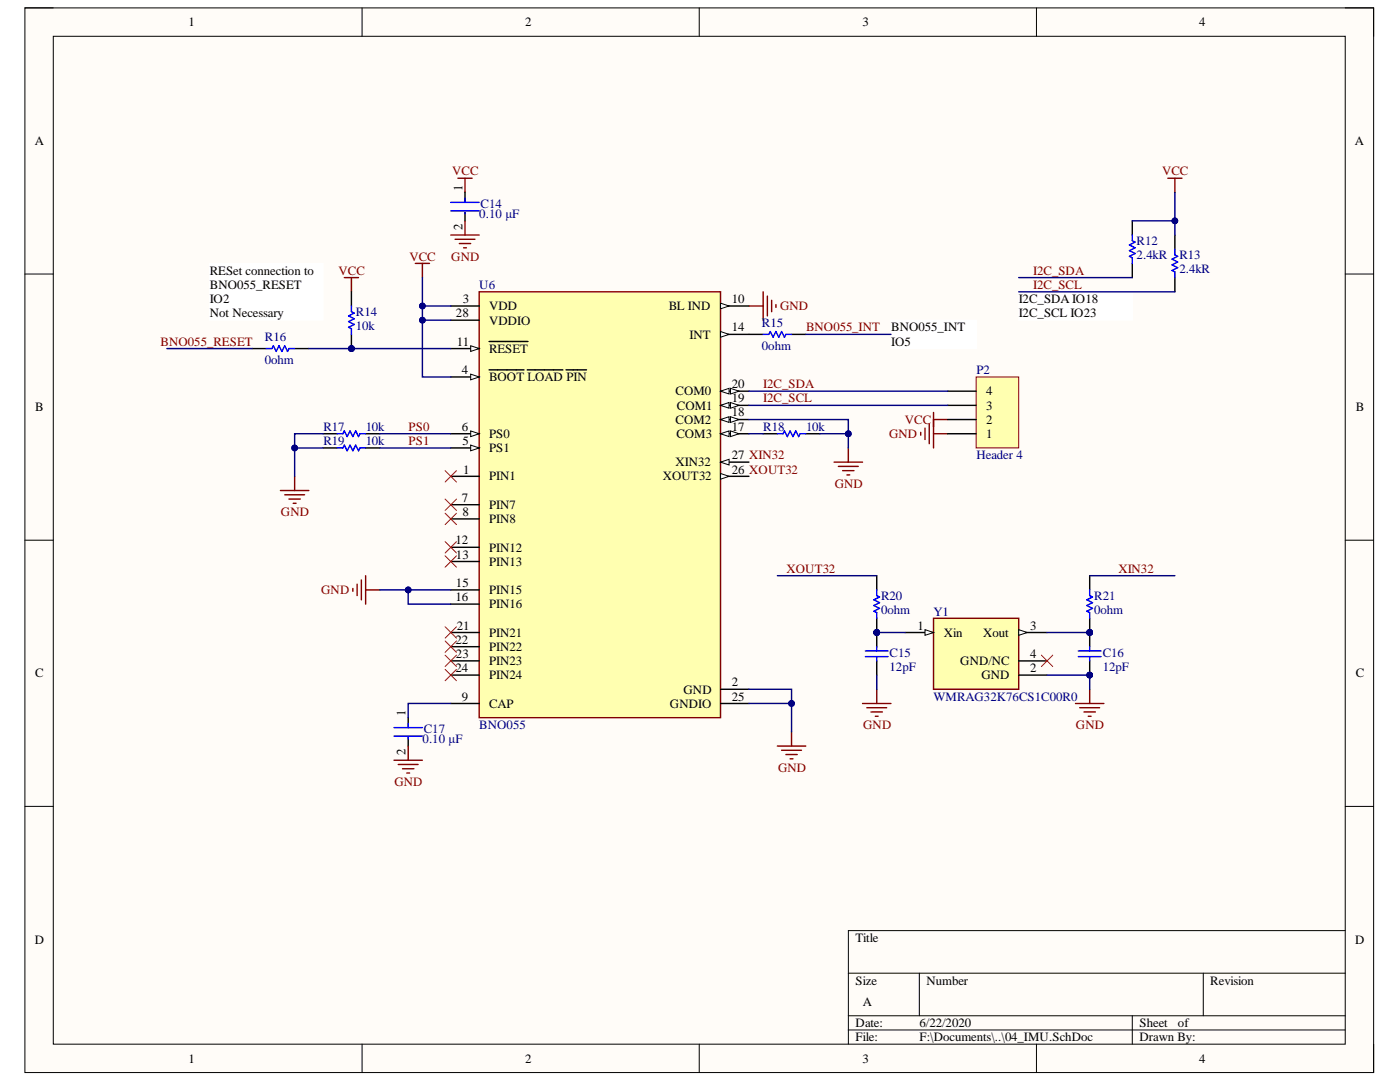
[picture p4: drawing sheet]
<svg xmlns="http://www.w3.org/2000/svg" width="279mm" height="216mm" viewBox="0 0 279 216" stroke-linecap="round" stroke-linejoin="round" font-family="sans-serif">
<defs><g id="words">
<g font-size="2.6">
<text x="92.3" y="38.1" transform="rotate(-90 92.3 38.1)">1</text>
<text x="92.3" y="45.8" transform="rotate(-90 92.3 45.8)">2</text>
<text x="80.9" y="142.9" transform="rotate(-90 80.9 142.9)">1</text>
<text x="80.9" y="150.6" transform="rotate(-90 80.9 150.6)">2</text>
</g>
<g font-size="2.5">
<text x="37.6" y="5.2">1</text>
<text x="104.8" y="5.2">2</text>
<text x="172.1" y="5.2">3</text>
<text x="239.3" y="5.2">4</text>
<text x="6.9" y="29">A</text>
<text x="270.4" y="29">A</text>
<text x="41.9" y="54.8">RESet connection to</text>
<text x="41.9" y="57.7">BNO055_RESET</text>
<text x="41.9" y="60.4">IO2</text>
<text x="41.9" y="63.3">Not Necessary</text>
<text x="91" y="63.3">28</text>
<text x="92.4" y="60.4">3</text>
<text x="97.6" y="61.9">VDD</text>
<text x="97.6" y="64.8">VDDIO</text>
<text x="133.5" y="61.9">BL IND</text>
<text x="146.1" y="60.4">10</text>
<text x="203.3" y="60.4">I2C_SDA IO18</text>
<text x="203.3" y="63.3">I2C_SCL IO23</text>
<text x="91.2" y="69">11</text>
<text x="97.6" y="70.4">RESET</text>
<text x="137.6" y="67.5">INT</text>
<text x="146.1" y="66.1">14</text>
<text x="177.9" y="66.1">BNO055_INT</text>
<text x="177.9" y="69">IO5</text>
<text x="92.2" y="74.6">4</text>
<text x="97.6" y="76.1">BOOT LOAD PIN</text>
<text x="146.1" y="77.4">20</text>
<text x="7" y="82.1">B</text>
<text x="134.8" y="78.9">COM0</text>
<text x="135.1" y="81.8">COM1</text>
<text x="146.1" y="80.3">19</text>
<text x="146.1" y="83.1">18</text>
<text x="196.8" y="81.8">3</text>
<text x="196.8" y="78.9">4</text>
<text x="270.6" y="82.1">B</text>
<text x="92.2" y="86">6</text>
<text x="92.3" y="88.8">5</text>
<text x="97.6" y="87.4">PS0</text>
<text x="134.8" y="84.5">COM2</text>
<text x="135" y="87.4">COM3</text>
<text x="146.1" y="86">17</text>
<text x="196.8" y="87.4">1</text>
<text x="196.8" y="84.5">2</text>
<text x="92.4" y="94.5">1</text>
<text x="97.6" y="95.9">PIN1</text>
<text x="97.6" y="90.2">PS1</text>
<text x="132.3" y="95.9">XOUT32</text>
<text x="134.8" y="93.1">XIN32</text>
<text x="146.1" y="91.6">27 XIN32</text>
<text x="146.1" y="94.5">26 XOUT32</text>
<text x="92.2" y="100.2">7</text>
<text x="97.6" y="101.5">PIN7</text>
<text x="92.3" y="103">8</text>
<text x="97.6" y="104.4">PIN8</text>
<text x="90.9" y="108.6">12</text>
<text x="91" y="111.5">13</text>
<text x="97.6" y="110.1">PIN12</text>
<text x="97.6" y="112.9">PIN13</text>
<text x="90.9" y="120">16</text>
<text x="91" y="117.2">15</text>
<text x="97.6" y="118.5">PIN15</text>
<text x="91.2" y="125.6">21</text>
<text x="97.6" y="121.4">PIN16</text>
<text x="183.1" y="125.6">1</text>
<text x="205.6" y="125.6">3</text>
<text x="90.9" y="128.5">22</text>
<text x="91" y="131.3">23</text>
<text x="97.6" y="127.1">PIN21</text>
<text x="97.6" y="129.9">PIN22</text>
<text x="188.3" y="127.1">Xin</text>
<text x="196.2" y="127.1">Xout</text>
<text x="205.6" y="131.3">4</text>
<text x="7" y="135.2">C</text>
<text x="90.9" y="134.2">24</text>
<text x="97.6" y="132.7">PIN23</text>
<text x="97.6" y="135.5">PIN24</text>
<text x="146.1" y="137">2</text>
<text x="191.6" y="132.7">GND/NC</text>
<text x="195.9" y="135.5">GND</text>
<text x="205.6" y="134.2">2</text>
<text x="270.6" y="135.2">C</text>
<text x="92.2" y="139.8">9</text>
<text x="97.6" y="141.2">CAP</text>
<text x="133.7" y="141.2">GNDIO</text>
<text x="136.4" y="138.4">GND</text>
<text x="146.1" y="139.8">25</text>
<text x="6.9" y="188.3">D</text>
<text x="170.8" y="187.9">Title</text>
<text x="270.5" y="188.3">D</text>
<text x="170.8" y="196.5">Size</text>
<text x="184.9" y="196.5">Number</text>
<text x="241.5" y="196.5">Revision</text>
<text x="172.2" y="200.7">A</text>
<text x="170.8" y="204.9">Date:</text>
<text x="170.8" y="207.8">File:</text>
<text x="183.5" y="204.9">6/22/2020</text>
<text x="183.5" y="207.8">F:\Documents\..\04_IMU.SchDoc</text>
<text x="227.4" y="204.9">Sheet</text>
<text x="227.4" y="207.8">Drawn By:</text>
<text x="235.1" y="204.9">of</text>
<text x="37.6" y="212">1</text>
<text x="104.8" y="212">2</text>
<text x="172.1" y="212">3</text>
<text x="239.3" y="212">4</text>
</g>
<g font-size="2.5" fill="#800000">
<text x="90.2" y="35">VCC</text>
<text x="231.9" y="35">VCC</text>
<text x="81.7" y="52">VCC</text>
<text x="90.1" y="52">GND</text>
<text x="67.6" y="54.8">VCC</text>
<text x="206.2" y="54.8">I2C_SDA</text>
<text x="206.2" y="57.7">I2C_SCL</text>
<text x="155.7" y="61.9">GND</text>
<text x="32.1" y="69">BNO055_RESET</text>
<text x="160.9" y="66.1">BNO055_INT</text>
<text x="152.3" y="77.4">I2C_SDA</text>
<text x="152.3" y="80.3">I2C_SCL</text>
<text x="81.5" y="86">PS0</text>
<text x="81.5" y="88.8">PS1</text>
<text x="177.4" y="87.4">GND</text>
<text x="180.6" y="84.5">VCC</text>
<text x="166.6" y="97.3">GND</text>
<text x="56.1" y="103">GND</text>
<text x="64.1" y="118.5">GND</text>
<text x="157" y="114.3">XOUT32</text>
<text x="223.2" y="114.3">XIN32</text>
<text x="172.3" y="145.5">GND</text>
<text x="214.7" y="145.5">GND</text>
<text x="155.3" y="154">GND</text>
<text x="78.7" y="156.8">GND</text>
</g>
<g font-size="2.5" fill="#000080">
<text x="95.9" y="41.5">C14</text>
<text x="95.7" y="43.4">0.10 μF</text>
<text x="226.8" y="51.7">2.4kR</text>
<text x="226.8" y="48.9">R12</text>
<text x="235.4" y="51.7">R13</text>
<text x="95.7" y="57.7">U6</text>
<text x="235.4" y="54.5">2.4kR</text>
<text x="71" y="65.9">10k</text>
<text x="71" y="63.1">R14</text>
<text x="152.1" y="65.3">R15</text>
<text x="52.9" y="68.1">R16</text>
<text x="152.1" y="69.8">0ohm</text>
<text x="52.9" y="72.7">0ohm</text>
<text x="194.9" y="74.6">P2</text>
<text x="64.5" y="86">R17</text>
<text x="64.5" y="88.8">R19</text>
<text x="73" y="86">10k</text>
<text x="73" y="88.8">10k</text>
<text x="152.3" y="86">R18</text>
<text x="160.9" y="86">10k</text>
<text x="194.9" y="91.6">Header 4</text>
<text x="175.8" y="119.7">R20</text>
<text x="218.4" y="119.7">R21</text>
<text x="175.8" y="122.5">0ohm</text>
<text x="186.3" y="122.8">Y1</text>
<text x="218.4" y="122.5">0ohm</text>
<text x="177.5" y="131">C15</text>
<text x="220.1" y="131">C16</text>
<text x="177.5" y="133.8">12pF</text>
<text x="220.1" y="133.8">12pF</text>
<text x="186.3" y="139.8">WMRAG32K76CS1C00R0</text>
<text x="84.3" y="148.3">0.10 μF</text>
<text x="84.6" y="146.3">C17</text>
<text x="95.7" y="145.5">BNO055</text>
</g>
</g></defs>
<path d="M5 1.6h269.1v212.4h-269.1z" fill-rule="evenodd" fill="#fffcf8"/>
<path d="M5 1.6h269.1v212.4h-269.1z" fill="none" stroke="#000" stroke-width=".2"/>
<path d="M10.6 7.2h257.9v201.2h-257.9z" fill-rule="evenodd" fill="#fffcf8"/>
<g fill="none" stroke="#000" stroke-width=".2">
<path d="M5 1.6h5.6M10.6 7.2h257.9v201.2h-257.9zM72.3 1.6v5.6M139.5 1.6v5.6M206.8 1.6v5.6M268.5 1.6h5.6v5.6M5 54.7h5.6M268.5 54.7h5.6M5 107.8h5.6M268.5 107.8h5.6M5 160.9h5.6M268.5 160.9h5.6"/>
<path d="M169.3 194.2h99.2M183.5 194.2v8.5M240.1 194.2v8.5M268.5 185.7h-99.2v22.7M72.3 208.4v5.6M139.5 208.4v5.6M169.3 202.7h99.2M169.3 205.5h99.2M206.8 208.4v5.6M226 202.7v5.7M274.1 208.4v5.6"/>
</g>
<path d="M91.4 35.6h2.8M92.8 35.6v2.8M90 46.9h5.6M90.8 47.7h4M91.7 48.6h2.2M92.5 49.4h.6M92.8 44.1v2.8" fill="none" stroke="#800000" stroke-width=".28"/>
<path d="M92.8 38.4v2M92.8 42.4v1.7" fill="none" stroke="#000" stroke-width=".28"/>
<path d="M92.8 39.5v.9M90 40.4h5.6M90 42.1h5.6M92.8 42.4v.2" fill="none" stroke="#00f" stroke-width=".28"/>
<path d="M95.6 58.2h48.2v85h-48.2z" fill-rule="evenodd" fill="#ffffb0"/>
<path d="M95.6 58.2h48.2v85h-48.2z" fill="none" stroke="#800000" stroke-width=".28"/>
<path d="M90 61.1h5.6M90 63.9h5.6M90 95h5.6M143.8 92.2h5.7M90 100.7h5.6M90 103.5h5.6M90 109.2h5.6M90 112h5.6M90 126.2h5.6M90 129h5.6M90 131.9h5.6M90 134.7h5.6" fill="none" stroke="#000" stroke-width=".28"/>
<path d="M143.8 92.2l1.7-.6v1.2z" fill="#f8fcff"/>
<path d="M143.8 92.2l1.7-.6v1.2z" fill="none" stroke="#000" stroke-width=".2"/>
<path d="M143.8 95h5.7" fill="none" stroke="#000" stroke-width=".28"/>
<path d="M143.8 94.5l1.7 .5-1.7 .6z" fill="#f8fcff"/>
<path d="M143.8 94.5l1.7 .5-1.7 .6z" fill="none" stroke="#000" stroke-width=".2"/>
<path d="M90 75.2h5.6" fill="none" stroke="#000" stroke-width=".28"/>
<path d="M93.9 74.7l1.7 .5-1.7 .6z" fill="#f8fcff"/>
<path d="M93.9 74.7l1.7 .5-1.7 .6z" fill="none" stroke="#000" stroke-width=".2"/>
<path d="M97.6 73.8h7M105.2 73.8h7.1M113 73.8h4.1M143.8 66.7h5.7M90 140.4h5.6" fill="none" stroke="#000" stroke-width=".28"/>
<path d="M143.8 66.2l1.7 .5-1.7 .6z" fill="#f8fcff"/>
<path d="M143.8 66.2l1.7 .5-1.7 .6z" fill="none" stroke="#000" stroke-width=".2"/>
<path d="M90 69.6h5.6" fill="none" stroke="#000" stroke-width=".28"/>
<path d="M93.9 69l1.7 .6-1.7 .5z" fill="#f8fcff"/>
<path d="M93.9 69l1.7 .6-1.7 .5z" fill="none" stroke="#000" stroke-width=".2"/>
<path d="M97.6 68.1h7.8M143.8 80.9h5.7" fill="none" stroke="#000" stroke-width=".28"/>
<path d="M143.8 80.9l1.7-.6v1.2z" fill="#f8fcff"/>
<path d="M143.8 80.9l1.7-.6v1.2z" fill="none" stroke="#000" stroke-width=".2"/>
<path d="M145.8 80.3l1.7 .6-1.7 .6z" fill="#f8fcff"/>
<path d="M145.8 80.3l1.7 .6-1.7 .6z" fill="none" stroke="#000" stroke-width=".2"/>
<path d="M143.8 78.1h5.7" fill="none" stroke="#000" stroke-width=".28"/>
<path d="M143.8 78.1l1.7-.6v1.1z" fill="#f8fcff"/>
<path d="M143.8 78.1l1.7-.6v1.1z" fill="none" stroke="#000" stroke-width=".2"/>
<path d="M145.8 77.5l1.7 .6-1.7 .5z" fill="#f8fcff"/>
<path d="M145.8 77.5l1.7 .6-1.7 .5z" fill="none" stroke="#000" stroke-width=".2"/>
<path d="M90 89.4h5.6M143.8 137.5h5.7" fill="none" stroke="#000" stroke-width=".28"/>
<path d="M93.9 88.8l1.7 .6-1.7 .6z" fill="#f8fcff"/>
<path d="M93.9 88.8l1.7 .6-1.7 .6z" fill="none" stroke="#000" stroke-width=".2"/>
<path d="M90 86.5h5.6" fill="none" stroke="#000" stroke-width=".28"/>
<path d="M93.9 86l1.7 .5-1.7 .6z" fill="#f8fcff"/>
<path d="M93.9 86l1.7 .5-1.7 .6z" fill="none" stroke="#000" stroke-width=".2"/>
<path d="M143.8 61.1h5.7" fill="none" stroke="#000" stroke-width=".28"/>
<path d="M143.8 60.5l1.7 .6-1.7 .5z" fill="#f8fcff"/>
<path d="M143.8 60.5l1.7 .6-1.7 .5z" fill="none" stroke="#000" stroke-width=".2"/>
<path d="M143.8 86.5h5.7M90 117.7h5.6M90 120.5h5.6" fill="none" stroke="#000" stroke-width=".28"/>
<path d="M143.8 86.5l1.7-.5v1.1z" fill="#f8fcff"/>
<path d="M143.8 86.5l1.7-.5v1.1z" fill="none" stroke="#000" stroke-width=".2"/>
<path d="M145.8 86l1.7 .5-1.7 .6z" fill="#f8fcff"/>
<path d="M145.8 86l1.7 .5-1.7 .6z" fill="none" stroke="#000" stroke-width=".2"/>
<path d="M143.8 83.7h5.7" fill="none" stroke="#000" stroke-width=".28"/>
<path d="M143.8 83.7l1.7-.5v1.1z" fill="#f8fcff"/>
<path d="M143.8 83.7l1.7-.5v1.1z" fill="none" stroke="#000" stroke-width=".2"/>
<path d="M145.8 83.2l1.7 .5-1.7 .6z" fill="#f8fcff"/>
<path d="M145.8 83.2l1.7 .5-1.7 .6z" fill="none" stroke="#000" stroke-width=".2"/>
<path d="M81.5 143.2v2M81.5 147.2v1.7M143.8 140.4h5.7" fill="none" stroke="#000" stroke-width=".28"/>
<g fill="none" stroke="#800000" stroke-width=".28">
<path d="M82.9 52.6h2.8M84.3 52.6v2.8M152.3 58.2v5.7M153.1 59.1v3.9M154 59.9v2.3M149.5 61.1h2.8M154.9 60.8v.5M70.4 117.4v.6M71.3 116.6v2.2M72.1 115.7v4M73 114.9v5.6M73 117.7h2.8"/>
<path d="M78.6 151.7h5.7M79.5 152.5h3.9M80.3 153.4h2.3M81.2 154.2h.6M81.5 148.9v2.8M155.1 148.9h5.7M156 149.7h4M156.8 150.6h2.3M157.7 151.4h.5M158 146v2.9"/>
</g>
<path d="M78.6 145.2h5.7M78.6 146.9h5.7M81.5 144.3v.9M81.5 147.2v.2" fill="none" stroke="#00f" stroke-width=".28"/>
<path d="M186.3 123.4h17v14.1h-17z" fill-rule="evenodd" fill="#ffffb0"/>
<path d="M186.3 123.4h17v14.1h-17z" fill="none" stroke="#800000" stroke-width=".28"/>
<path d="M180.6 126.2h5.7" fill="none" stroke="#000" stroke-width=".28"/>
<path d="M184.6 125.6l1.7 .6-1.7 .6z" fill="#f8fcff"/>
<path d="M184.6 125.6l1.7 .6-1.7 .6z" fill="none" stroke="#000" stroke-width=".2"/>
<path d="M203.3 126.2h5.7" fill="none" stroke="#000" stroke-width=".28"/>
<path d="M203.3 125.6l1.7 .6-1.7 .6z" fill="#f8fcff"/>
<path d="M203.3 125.6l1.7 .6-1.7 .6z" fill="none" stroke="#000" stroke-width=".2"/>
<path d="M203.3 134.7h5.7M203.3 131.9h5.7" fill="none" stroke="#000" stroke-width=".28"/>
<circle cx="175" cy="126.2" r=".57" fill="#000080"/>
<circle cx="175" cy="126.2" r=".57" fill="none" stroke="#000080" stroke-width=".2"/>
<path d="M175 126.2v2.8M175 131.9v2.8" fill="none" stroke="#000" stroke-width=".28"/>
<circle cx="175" cy="126.2" r=".57" fill="#000080"/>
<circle cx="175" cy="126.2" r=".57" fill="none" stroke="#000080" stroke-width=".2"/>
<path d="M172.7 129.9h4.5M172.7 131h4.5M175 129v.9M175 131v.9" fill="none" stroke="#00f" stroke-width=".28"/>
<circle cx="217.5" cy="134.7" r=".57" fill="#000080"/>
<circle cx="217.5" cy="134.7" r=".57" fill="none" stroke="#000080" stroke-width=".2"/>
<circle cx="217.5" cy="126.2" r=".57" fill="#000080"/>
<circle cx="217.5" cy="126.2" r=".57" fill="none" stroke="#000080" stroke-width=".2"/>
<path d="M217.5 131.9v2.8" fill="none" stroke="#000" stroke-width=".28"/>
<circle cx="217.5" cy="134.7" r=".57" fill="#000080"/>
<circle cx="217.5" cy="134.7" r=".57" fill="none" stroke="#000080" stroke-width=".2"/>
<path d="M217.5 126.2v2.8" fill="none" stroke="#000" stroke-width=".28"/>
<circle cx="217.5" cy="126.2" r=".57" fill="#000080"/>
<circle cx="217.5" cy="126.2" r=".57" fill="none" stroke="#000080" stroke-width=".2"/>
<path d="M215.2 129.9h4.5M215.2 131h4.5M217.5 129v.9M217.5 131v.9" fill="none" stroke="#00f" stroke-width=".28"/>
<path d="M175 137.5v2.9M217.5 137.5v2.9M172.1 140.4h5.7M173 141.2h4M173.8 142.1h2.3M174.7 142.9h.5M214.6 140.4h5.7M215.5 141.2h3.9M216.3 142.1h2.3M217.2 142.9h.5" fill="none" stroke="#800000" stroke-width=".28"/>
<circle cx="217.5" cy="126.2" r=".57" fill="#000080"/>
<circle cx="217.5" cy="126.2" r=".57" fill="none" stroke="#000080" stroke-width=".2"/>
<path d="M217.5 123.4v2.8" fill="none" stroke="#000" stroke-width=".28"/>
<circle cx="217.5" cy="126.2" r=".57" fill="#000080"/>
<circle cx="217.5" cy="126.2" r=".57" fill="none" stroke="#000080" stroke-width=".2"/>
<path d="M217.5 114.9v2.8" fill="none" stroke="#000" stroke-width=".28"/>
<path d="M217.5 117.7v1.1l.5 .3-1.1 .6 1.1 .6-1.1 .5 1.1 .6-1.1 .6 .6 .2v1.2" fill="none" stroke="#00f" stroke-width=".28"/>
<circle cx="175" cy="126.2" r=".57" fill="#000080"/>
<circle cx="175" cy="126.2" r=".57" fill="none" stroke="#000080" stroke-width=".2"/>
<path d="M175 123.4v2.8" fill="none" stroke="#000" stroke-width=".28"/>
<circle cx="175" cy="126.2" r=".57" fill="#000080"/>
<circle cx="175" cy="126.2" r=".57" fill="none" stroke="#000080" stroke-width=".2"/>
<path d="M64.5 86.5h2.8M64.5 89.4h2.8M73 86.5h2.8M73 89.4h2.8M175 114.9v2.8" fill="none" stroke="#000" stroke-width=".28"/>
<path d="M67.3 86.5h1.1l.3-.5 .6 1.1 .6-1.1 .5 1.1 .6-1.1 .5 1.1 .3-.6h1.2M67.3 89.4h1.1l.3-.6 .6 1.2 .6-1.2 .5 1.2 .6-1.2 .5 1.2 .3-.6h1.2M175 117.7v1.1l.5 .3-1.1 .6 1.1 .6-1.1 .5 1.1 .6-1.1 .6 .6 .2v1.2" fill="none" stroke="#00f" stroke-width=".28"/>
<g fill="none" stroke="#f00" stroke-width=".2">
<path d="M88.8 99.6l2.3 2.2M88.8 93.9l2.3 2.3M91.1 99.6l-2.3 2.2M91.1 93.9l-2.3 2.3M88.8 102.4l2.3 2.3M88.8 108.1l2.3 2.2M88.8 110.9l2.3 2.3M91.1 102.4l-2.3 2.3M91.1 108.1l-2.3 2.2M91.1 110.9l-2.3 2.3M88.8 125.1l2.3 2.2M88.8 127.9l2.3 2.3"/>
<path d="M88.8 130.7l2.3 2.3M88.8 133.6l2.3 2.2M91.1 125.1l-2.3 2.2M91.1 127.9l-2.3 2.3M91.1 130.7l-2.3 2.3M91.1 133.6l-2.3 2.2M207.8 130.7l2.3 2.3M210.1 130.7l-2.3 2.3"/>
</g>
<path d="M68.7 55.4h2.8M70.1 55.4v2.8M56 97.9h5.6M56.8 98.7h4M57.7 99.6h2.2M58.8 95v2.9M58.5 100.4h.6" fill="none" stroke="#800000" stroke-width=".28"/>
<circle cx="70.1" cy="69.6" r=".57" fill="#000080"/>
<circle cx="70.1" cy="69.6" r=".57" fill="none" stroke="#000080" stroke-width=".2"/>
<path d="M70.1 58.2v2.9M70.1 66.7v2.9" fill="none" stroke="#000" stroke-width=".28"/>
<circle cx="70.1" cy="69.6" r=".57" fill="#000080"/>
<circle cx="70.1" cy="69.6" r=".57" fill="none" stroke="#000080" stroke-width=".2"/>
<path d="M226 46.9v1.1l.5 .3-1.1 .6 1.1 .6-1.1 .5 1.1 .6-1.1 .5 .6 .3v1.2M234.5 49.7v1.2l.5 .2-1.1 .6 1.1 .6-1.1 .5 1.1 .6-1.1 .6 .6 .3v1.1M53.1 69.6h1.2l.3-.6 .5 1.1 .6-1.1 .6 1.1 .5-1.1 .6 1.1 .3-.5h1.1M70.1 61.1v1.1l.6 .3-1.1 .5 1.1 .6-1.1 .6 1.1 .5-1.1 .6 .5 .3v1.1M152.3 66.7h1.1l.3-.5 .6 1.1 .6-1.1 .5 1.1 .6-1.1 .6 1.1 .2-.6h1.2M155.1 86.5h1.2l.3-.5 .5 1.1 .6-1.1 .5 1.1 .6-1.1 .6 1.1 .3-.6h1.1" fill="none" stroke="#00f" stroke-width=".28"/>
<path d="M226 44.1v2.8M226 52.6v2.8M234.5 46.9v2.8M234.5 55.4v2.8M50.3 69.6h2.8M58.8 69.6h2.8M149.5 66.7h2.8M158 66.7h2.8M152.3 86.5h2.8M160.8 86.5h2.8" fill="none" stroke="#000" stroke-width=".28"/>
<path d="M233.1 35.6h2.8M234.5 35.6v2.8M166.5 92.2h5.6M167.3 93.1h4M168.2 93.9h2.2M169 94.8h.6M169.3 89.4v2.8" fill="none" stroke="#800000" stroke-width=".28"/>
<path d="M41.8 52.6h22.7v11.3h-22.7z" fill-rule="evenodd" fill="#fff"/>
<path d="M41.8 52.6h22.7v11.3h-22.7z" fill="none" stroke="#fff" stroke-width=".2"/>
<path d="M177.8 63.9h17v5.7h-17z" fill-rule="evenodd" fill="#fff"/>
<path d="M177.8 63.9h17v5.7h-17z" fill="none" stroke="#fff" stroke-width=".2"/>
<path d="M203.3 58.2h22.7v5.7h-22.7z" fill-rule="evenodd" fill="#fff"/>
<path d="M203.3 58.2h22.7v5.7h-22.7z" fill="none" stroke="#fff" stroke-width=".2"/>
<path d="M183.7 86.3v.5M184.6 85.4v2.3M185.5 84.6v3.9M186.3 82.3v7.1M186.3 83.7h2.8M186.3 86.5h2.8" fill="none" stroke="#800000" stroke-width=".28"/>
<path d="M194.8 75.2h8.5v14.2h-8.5z" fill-rule="evenodd" fill="#ffffb0"/>
<path d="M194.8 75.2h8.5v14.2h-8.5z" fill="none" stroke="#800000" stroke-width=".2"/>
<path d="M189.1 78.1h5.7M189.1 86.5h5.7M189.1 83.7h5.7M189.1 80.9h5.7" fill="none" stroke="#000" stroke-width=".28"/>
<path d="M33.3 69.6h17M58.8 89.4h5.7" fill="none" stroke="#000080" stroke-width=".28"/>
<circle cx="58.8" cy="89.4" r=".57" fill="#000080"/>
<circle cx="58.8" cy="89.4" r=".57" fill="none" stroke="#000080" stroke-width=".2"/>
<path d="M64.5 86.5h-5.7v8.5" fill="none" stroke="#000080" stroke-width=".28"/>
<circle cx="58.8" cy="89.4" r=".57" fill="#000080"/>
<circle cx="58.8" cy="89.4" r=".57" fill="none" stroke="#000080" stroke-width=".2"/>
<path d="M61.6 69.6h28.4" fill="none" stroke="#000080" stroke-width=".28"/>
<circle cx="70.1" cy="69.6" r=".57" fill="#000080"/>
<circle cx="70.1" cy="69.6" r=".57" fill="none" stroke="#000080" stroke-width=".2"/>
<path d="M75.8 117.7h14.2" fill="none" stroke="#000080" stroke-width=".28"/>
<circle cx="81.5" cy="117.7" r=".57" fill="#000080"/>
<circle cx="81.5" cy="117.7" r=".57" fill="none" stroke="#000080" stroke-width=".2"/>
<path d="M75.8 89.4h14.2M75.8 86.5h14.2M81.5 117.7v2.8h8.5M90 140.4h-8.5v2.8" fill="none" stroke="#000080" stroke-width=".28"/>
<circle cx="81.5" cy="117.7" r=".57" fill="#000080"/>
<circle cx="81.5" cy="117.7" r=".57" fill="none" stroke="#000080" stroke-width=".2"/>
<path d="M84.3 63.9v11.3h5.7" fill="none" stroke="#000080" stroke-width=".28"/>
<circle cx="84.3" cy="63.9" r=".57" fill="#000080"/>
<circle cx="84.3" cy="63.9" r=".57" fill="none" stroke="#000080" stroke-width=".2"/>
<path d="M90 61.1h-5.7v2.8h5.7" fill="none" stroke="#000080" stroke-width=".28"/>
<circle cx="84.3" cy="61.1" r=".57" fill="#000080"/>
<circle cx="84.3" cy="61.1" r=".57" fill="none" stroke="#000080" stroke-width=".2"/>
<circle cx="84.3" cy="63.9" r=".57" fill="#000080"/>
<circle cx="84.3" cy="63.9" r=".57" fill="none" stroke="#000080" stroke-width=".2"/>
<path d="M149.5 137.5h8.5v2.9h-8.5" fill="none" stroke="#000080" stroke-width=".28"/>
<circle cx="158" cy="140.4" r=".57" fill="#000080"/>
<circle cx="158" cy="140.4" r=".57" fill="none" stroke="#000080" stroke-width=".2"/>
<path d="M149.5 83.7h19.8v5.7M149.5 86.5h2.8" fill="none" stroke="#000080" stroke-width=".28"/>
<circle cx="169.3" cy="86.6" r=".57" fill="#000080"/>
<circle cx="169.3" cy="86.6" r=".57" fill="none" stroke="#000080" stroke-width=".2"/>
<path d="M149.5 78.1h39.6M160.8 66.7h17M149.5 80.9h39.6M163.6 86.5h5.7M155.1 114.9h19.9" fill="none" stroke="#000080" stroke-width=".28"/>
<circle cx="169.3" cy="86.6" r=".57" fill="#000080"/>
<circle cx="169.3" cy="86.6" r=".57" fill="none" stroke="#000080" stroke-width=".2"/>
<path d="M175 126.2h5.6" fill="none" stroke="#000080" stroke-width=".28"/>
<circle cx="175" cy="126.2" r=".57" fill="#000080"/>
<circle cx="175" cy="126.2" r=".57" fill="none" stroke="#000080" stroke-width=".2"/>
<path d="M203.3 58.2h31.2M203.3 55.4h22.7M209 134.7h8.5v2.8" fill="none" stroke="#000080" stroke-width=".28"/>
<circle cx="217.5" cy="134.7" r=".57" fill="#000080"/>
<circle cx="217.5" cy="134.7" r=".57" fill="none" stroke="#000080" stroke-width=".2"/>
<path d="M209 126.2h8.5" fill="none" stroke="#000080" stroke-width=".28"/>
<circle cx="217.5" cy="126.2" r=".57" fill="#000080"/>
<circle cx="217.5" cy="126.2" r=".57" fill="none" stroke="#000080" stroke-width=".2"/>
<path d="M226 44.1h8.5v2.8M217.5 114.9h17" fill="none" stroke="#000080" stroke-width=".28"/>
<circle cx="234.5" cy="44.1" r=".57" fill="#000080"/>
<circle cx="234.5" cy="44.1" r=".57" fill="none" stroke="#000080" stroke-width=".2"/>
<path d="M84.3 55.4v5.7" fill="none" stroke="#000080" stroke-width=".28"/>
<circle cx="84.3" cy="61.1" r=".57" fill="#000080"/>
<circle cx="84.3" cy="61.1" r=".57" fill="none" stroke="#000080" stroke-width=".2"/>
<path d="M158 140.4v5.6" fill="none" stroke="#000080" stroke-width=".28"/>
<circle cx="158" cy="140.4" r=".57" fill="#000080"/>
<circle cx="158" cy="140.4" r=".57" fill="none" stroke="#000080" stroke-width=".2"/>
<path d="M234.5 38.4v5.7M175 134.7v2.8" fill="none" stroke="#000080" stroke-width=".28"/>
<circle cx="234.5" cy="44.1" r=".57" fill="#000080"/>
<circle cx="234.5" cy="44.1" r=".57" fill="none" stroke="#000080" stroke-width=".2"/>
<use href="#words"/>
</svg>
